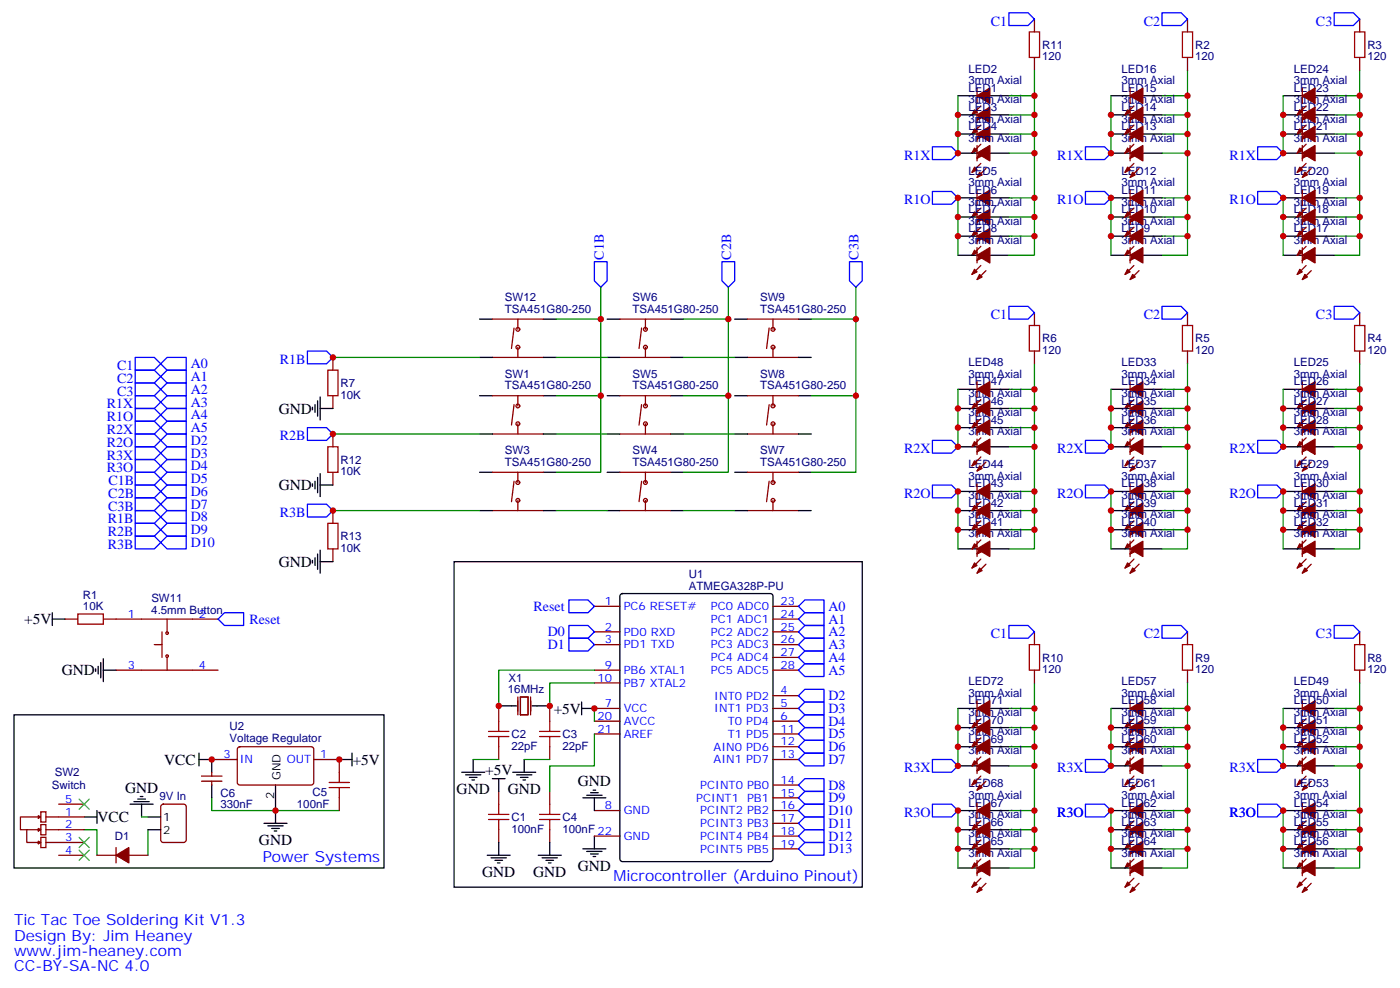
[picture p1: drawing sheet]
<svg xmlns="http://www.w3.org/2000/svg" width="387mm" height="273mm" viewBox="0 0 387 273" stroke-linecap="round" stroke-linejoin="round" font-family="sans-serif">
<defs><g id="words">
<g font-size="4.2">
<text x="77.1" y="114.3">GND</text>
<text x="77.1" y="135.5">GND</text>
<text x="77.1" y="156.7">GND</text>
<text x="6.7" y="172.5">+5V</text>
<text x="17.1" y="186.6">GND</text>
<text x="153.1" y="197.2">+5V</text>
<text x="45.4" y="211.3">VCC</text>
<text x="97.5" y="211.3">+5V</text>
<text x="134.2" y="214.1">+5V</text>
<text x="34.6" y="219">GND</text>
<text x="126.3" y="219.5">GND</text>
<text x="140.4" y="219.5">GND</text>
<text x="159.8" y="217.3">GND</text>
<text x="27" y="227.2">VCC</text>
<text x="71.6" y="233.5">GND</text>
<text x="133.3" y="242.5">GND</text>
<text x="147.5" y="242.4">GND</text>
<text x="159.8" y="240.7">GND</text>
</g>
<g font-size="4.2" fill="#00f">
<text x="72.7" y="238.1">Power Systems</text>
<text x="169.7" y="243.4">Microcontroller (Arduino Pinout)</text>
<text x="3.9" y="255.8">Tic Tac Toe Soldering Kit V1.3</text>
<text x="3.9" y="260">Design By: Jim Heaney</text>
<text x="3.9" y="264.2">www.jim-heaney.com</text>
<text x="3.9" y="268.5">CC-BY-SA-NC 4.0</text>
</g>
<g font-size="3.9" fill="#00f">
<text x="274" y="7.1">C1</text>
<text x="316.3" y="7.1">C2</text>
<text x="364" y="7.1">C3</text>
<text x="250.1" y="44.1">R1X</text>
<text x="292.4" y="44.1">R1X</text>
<text x="340" y="44.1">R1X</text>
<text x="250.1" y="56.4">R1O</text>
<text x="292.4" y="56.4">R1O</text>
<text x="340" y="56.4">R1O</text>
<text x="167" y="71.8" transform="rotate(-90 167 71.8)">C1B</text>
<text x="202.2" y="71.8" transform="rotate(-90 202.2 71.8)">C2B</text>
<text x="237.5" y="71.8" transform="rotate(-90 237.5 71.8)">C3B</text>
<text x="274" y="88.2">C1</text>
<text x="316.3" y="88.2">C2</text>
<text x="364" y="88.2">C3</text>
<text x="52.7" y="101.8">A0</text>
<text x="77.4" y="100.5">R1B</text>
<text x="32.4" y="102.3">C1</text>
<text x="32.4" y="105.8">C2</text>
<text x="52.7" y="105.3">A1</text>
<text x="29.6" y="112.9">R1X</text>
<text x="32.4" y="109.4">C3</text>
<text x="52.7" y="108.8">A2</text>
<text x="52.7" y="112.4">A3</text>
<text x="29.6" y="116.4">R1O</text>
<text x="29.6" y="119.9">R2X</text>
<text x="52.7" y="115.9">A4</text>
<text x="52.7" y="119.4">A5</text>
<text x="29.6" y="123.5">R2O</text>
<text x="52.7" y="123">D2</text>
<text x="77.4" y="121.7">R2B</text>
<text x="250.1" y="125.2">R2X</text>
<text x="292.4" y="125.2">R2X</text>
<text x="340" y="125.2">R2X</text>
<text x="29.6" y="127">R3X</text>
<text x="29.6" y="130.5">R3O</text>
<text x="52.7" y="126.5">D3</text>
<text x="52.7" y="130">D4</text>
<text x="30" y="137.5">C2B</text>
<text x="30" y="133.9">C1B</text>
<text x="52.7" y="133.5">D5</text>
<text x="52.7" y="137.1">D6</text>
<text x="250.1" y="137.6">R2O</text>
<text x="292.4" y="137.6">R2O</text>
<text x="340" y="137.6">R2O</text>
<text x="30" y="141.1">C3B</text>
<text x="52.7" y="140.6">D7</text>
<text x="77.4" y="142.9">R3B</text>
<text x="29.8" y="144.6">R1B</text>
<text x="29.8" y="148.2">R2B</text>
<text x="52.7" y="144.1">D8</text>
<text x="52.7" y="147.6">D9</text>
<text x="29.8" y="151.7">R3B</text>
<text x="52.7" y="151.2">D10</text>
<text x="69" y="172.3">Reset</text>
<text x="147.6" y="168.8">Reset</text>
<text x="229.1" y="168.8">A0</text>
<text x="229.1" y="172.3">A1</text>
<text x="151.5" y="175.9">D0</text>
<text x="151.5" y="179.4">D1</text>
<text x="229.1" y="175.9">A2</text>
<text x="229.1" y="179.4">A3</text>
<text x="274" y="176.4">C1</text>
<text x="316.3" y="176.4">C2</text>
<text x="364" y="176.4">C3</text>
<text x="229.1" y="182.9">A4</text>
<text x="229.1" y="186.5">A5</text>
<text x="229.1" y="193.5">D2</text>
<text x="229.1" y="197">D3</text>
<text x="229.1" y="200.6">D4</text>
<text x="229.1" y="204.1">D5</text>
<text x="229.1" y="207.6">D6</text>
<text x="229.1" y="211.1">D7</text>
<text x="250.1" y="213.4">R3X</text>
<text x="292.4" y="213.4">R3X</text>
<text x="340" y="213.4">R3X</text>
<text x="229.1" y="218.2">D8</text>
<text x="229.1" y="221.7">D9</text>
<text x="229.1" y="225.3">D10</text>
<text x="250.1" y="225.8">R3O</text>
<text x="292.4" y="225.8">R3O</text>
<text x="340" y="225.8">R3O</text>
<text x="229.1" y="228.8">D11</text>
<text x="229.1" y="232.3">D12</text>
<text x="229.1" y="235.8">D13</text>
</g>
<g font-size="3.2" fill="#000080">
<text x="288.2" y="16.7">120</text>
<text x="288.2" y="13.5">R11</text>
<text x="330.6" y="16.7">120</text>
<text x="330.6" y="13.5">R2</text>
<text x="378.2" y="16.7">120</text>
<text x="378.2" y="13.5">R3</text>
<text x="267.9" y="23.3">3mm Axial</text>
<text x="267.9" y="20.1">LED2</text>
<text x="310.2" y="23.3">3mm Axial</text>
<text x="310.2" y="20.1">LED16</text>
<text x="357.8" y="23.3">3mm Axial</text>
<text x="357.8" y="20.1">LED24</text>
<text x="267.9" y="28.6">3mm Axial</text>
<text x="267.9" y="25.4">LED1</text>
<text x="310.2" y="28.6">3mm Axial</text>
<text x="310.2" y="25.4">LED15</text>
<text x="357.8" y="28.6">3mm Axial</text>
<text x="357.8" y="25.4">LED23</text>
<text x="267.9" y="33.9">3mm Axial</text>
<text x="267.9" y="30.7">LED3</text>
<text x="267.9" y="35.9">LED4</text>
<text x="310.2" y="35.9">LED13</text>
<text x="310.2" y="33.9">3mm Axial</text>
<text x="310.2" y="30.7">LED14</text>
<text x="357.8" y="35.9">LED21</text>
<text x="357.8" y="33.9">3mm Axial</text>
<text x="357.8" y="30.7">LED22</text>
<text x="267.9" y="39.2">3mm Axial</text>
<text x="310.2" y="39.2">3mm Axial</text>
<text x="357.8" y="39.2">3mm Axial</text>
<text x="267.9" y="51.5">3mm Axial</text>
<text x="267.9" y="48.3">LED5</text>
<text x="267.9" y="53.6">LED6</text>
<text x="310.2" y="53.6">LED11</text>
<text x="310.2" y="51.5">3mm Axial</text>
<text x="310.2" y="48.3">LED12</text>
<text x="357.8" y="53.6">LED19</text>
<text x="357.8" y="51.5">3mm Axial</text>
<text x="357.8" y="48.3">LED20</text>
<text x="267.9" y="56.8">3mm Axial</text>
<text x="267.9" y="58.9">LED7</text>
<text x="310.2" y="58.9">LED10</text>
<text x="310.2" y="56.8">3mm Axial</text>
<text x="357.8" y="58.9">LED18</text>
<text x="357.8" y="56.8">3mm Axial</text>
<text x="267.9" y="62.1">3mm Axial</text>
<text x="267.9" y="64.2">LED8</text>
<text x="310.2" y="64.2">LED9</text>
<text x="310.2" y="62.1">3mm Axial</text>
<text x="357.8" y="64.2">LED17</text>
<text x="357.8" y="62.1">3mm Axial</text>
<text x="267.9" y="67.4">3mm Axial</text>
<text x="310.2" y="67.4">3mm Axial</text>
<text x="357.8" y="67.4">3mm Axial</text>
<text x="139.7" y="83.3">SW12</text>
<text x="174.9" y="83.3">SW6</text>
<text x="210.2" y="83.3">SW9</text>
<text x="139.7" y="86.4">TSA451G80-250</text>
<text x="174.9" y="86.4">TSA451G80-250</text>
<text x="210.2" y="86.4">TSA451G80-250</text>
<text x="288.2" y="94.6">R6</text>
<text x="330.6" y="94.6">R5</text>
<text x="378.2" y="94.6">R4</text>
<text x="267.9" y="101.2">LED48</text>
<text x="288.2" y="97.8">120</text>
<text x="310.2" y="101.2">LED33</text>
<text x="330.6" y="97.8">120</text>
<text x="357.8" y="101.2">LED25</text>
<text x="378.2" y="97.8">120</text>
<text x="94.2" y="107">R7</text>
<text x="139.7" y="107.6">TSA451G80-250</text>
<text x="139.7" y="104.4">SW1</text>
<text x="174.9" y="107.6">TSA451G80-250</text>
<text x="174.9" y="104.4">SW5</text>
<text x="210.2" y="107.6">TSA451G80-250</text>
<text x="210.2" y="104.4">SW8</text>
<text x="267.9" y="106.5">LED47</text>
<text x="267.9" y="104.4">3mm Axial</text>
<text x="310.2" y="104.4">3mm Axial</text>
<text x="310.2" y="106.5">LED34</text>
<text x="357.8" y="104.4">3mm Axial</text>
<text x="357.8" y="106.5">LED26</text>
<text x="94.2" y="110.2">10K</text>
<text x="267.9" y="111.8">LED46</text>
<text x="267.9" y="109.7">3mm Axial</text>
<text x="310.2" y="109.7">3mm Axial</text>
<text x="310.2" y="111.8">LED35</text>
<text x="357.8" y="109.7">3mm Axial</text>
<text x="357.8" y="111.8">LED27</text>
<text x="267.9" y="117.1">LED45</text>
<text x="267.9" y="115">3mm Axial</text>
<text x="310.2" y="115">3mm Axial</text>
<text x="310.2" y="117.1">LED36</text>
<text x="357.8" y="115">3mm Axial</text>
<text x="357.8" y="117.1">LED28</text>
<text x="139.7" y="125.6">SW3</text>
<text x="174.9" y="125.6">SW4</text>
<text x="210.2" y="125.6">SW7</text>
<text x="267.9" y="120.3">3mm Axial</text>
<text x="310.2" y="120.3">3mm Axial</text>
<text x="357.8" y="120.3">3mm Axial</text>
<text x="94.2" y="131.3">10K</text>
<text x="94.2" y="128.1">R12</text>
<text x="139.7" y="128.8">TSA451G80-250</text>
<text x="174.9" y="128.8">TSA451G80-250</text>
<text x="210.2" y="128.8">TSA451G80-250</text>
<text x="267.9" y="129.4">LED44</text>
<text x="310.2" y="129.4">LED37</text>
<text x="357.8" y="129.4">LED29</text>
<text x="267.9" y="137.9">3mm Axial</text>
<text x="267.9" y="134.7">LED43</text>
<text x="267.9" y="132.6">3mm Axial</text>
<text x="310.2" y="132.6">3mm Axial</text>
<text x="310.2" y="137.9">3mm Axial</text>
<text x="310.2" y="134.7">LED38</text>
<text x="357.8" y="132.6">3mm Axial</text>
<text x="357.8" y="137.9">3mm Axial</text>
<text x="357.8" y="134.7">LED30</text>
<text x="267.9" y="143.2">3mm Axial</text>
<text x="267.9" y="140">LED42</text>
<text x="310.2" y="143.2">3mm Axial</text>
<text x="310.2" y="140">LED39</text>
<text x="357.8" y="143.2">3mm Axial</text>
<text x="357.8" y="140">LED31</text>
<text x="94.2" y="149.3">R13</text>
<text x="267.9" y="148.5">3mm Axial</text>
<text x="267.9" y="145.3">LED41</text>
<text x="310.2" y="148.5">3mm Axial</text>
<text x="310.2" y="145.3">LED40</text>
<text x="357.8" y="148.5">3mm Axial</text>
<text x="357.8" y="145.3">LED32</text>
<text x="94.2" y="152.5">10K</text>
<text x="190.5" y="159.8">U1</text>
<text x="22.9" y="165.4">R1</text>
<text x="41.9" y="166.5">SW11</text>
<text x="190.5" y="163">ATMEGA328P-PU</text>
<text x="22.9" y="168.6">10K</text>
<text x="41.9" y="169.7">4.5mm Button</text>
<text x="288.2" y="182.8">R10</text>
<text x="330.6" y="182.8">R9</text>
<text x="378.2" y="182.8">R8</text>
<text x="140.5" y="191.6">16MHz</text>
<text x="140.7" y="188.5">X1</text>
<text x="267.9" y="189.4">LED72</text>
<text x="288.2" y="186">120</text>
<text x="310.2" y="189.4">LED57</text>
<text x="330.6" y="186">120</text>
<text x="357.8" y="189.4">LED49</text>
<text x="378.2" y="186">120</text>
<text x="267.9" y="197.9">3mm Axial</text>
<text x="267.9" y="194.7">LED71</text>
<text x="267.9" y="192.6">3mm Axial</text>
<text x="310.2" y="192.6">3mm Axial</text>
<text x="310.2" y="197.9">3mm Axial</text>
<text x="310.2" y="194.7">LED58</text>
<text x="357.8" y="192.6">3mm Axial</text>
<text x="357.8" y="197.9">3mm Axial</text>
<text x="357.8" y="194.7">LED50</text>
<text x="63.5" y="201.9">U2</text>
<text x="267.9" y="203.2">3mm Axial</text>
<text x="267.9" y="200">LED70</text>
<text x="310.2" y="203.2">3mm Axial</text>
<text x="310.2" y="200">LED59</text>
<text x="357.8" y="203.2">3mm Axial</text>
<text x="357.8" y="200">LED51</text>
<text x="63.5" y="205">Voltage Regulator</text>
<text x="141.5" y="207.1">22pF</text>
<text x="141.5" y="204">C2</text>
<text x="155.6" y="207.1">22pF</text>
<text x="155.6" y="204">C3</text>
<text x="267.9" y="208.5">3mm Axial</text>
<text x="267.9" y="205.3">LED69</text>
<text x="310.2" y="208.5">3mm Axial</text>
<text x="310.2" y="205.3">LED60</text>
<text x="357.8" y="208.5">3mm Axial</text>
<text x="357.8" y="205.3">LED52</text>
<text x="15.1" y="214.5">SW2</text>
<text x="14.4" y="218.1">Switch</text>
<text x="44.1" y="221.2">9V In</text>
<text x="61" y="220.2">C6</text>
<text x="86.4" y="219.9">C5</text>
<text x="267.9" y="220.8">3mm Axial</text>
<text x="267.9" y="217.6">LED68</text>
<text x="310.2" y="220.8">3mm Axial</text>
<text x="310.2" y="217.6">LED61</text>
<text x="357.8" y="220.8">3mm Axial</text>
<text x="357.8" y="217.6">LED53</text>
<text x="60.9" y="223.4">330nF</text>
<text x="82.1" y="223.4">100nF</text>
<text x="141.5" y="227">C1</text>
<text x="155.6" y="227">C4</text>
<text x="267.9" y="226.1">3mm Axial</text>
<text x="267.9" y="222.9">LED67</text>
<text x="310.2" y="226.1">3mm Axial</text>
<text x="310.2" y="222.9">LED62</text>
<text x="357.8" y="226.1">3mm Axial</text>
<text x="357.8" y="222.9">LED54</text>
<text x="31.8" y="232.2">D1</text>
<text x="141.5" y="230.1">100nF</text>
<text x="155.6" y="230.1">100nF 22</text>
<text x="267.9" y="233.5">LED65</text>
<text x="267.9" y="231.4">3mm Axial</text>
<text x="267.9" y="228.2">LED66</text>
<text x="310.2" y="231.4">3mm Axial</text>
<text x="310.2" y="228.2">LED63</text>
<text x="310.2" y="233.5">LED64</text>
<text x="357.8" y="231.4">3mm Axial</text>
<text x="357.8" y="228.2">LED55</text>
<text x="357.8" y="233.5">LED56</text>
<text x="267.9" y="236.7">3mm Axial</text>
<text x="310.2" y="236.7">3mm Axial</text>
<text x="357.8" y="236.7">3mm Axial</text>
</g>
<g font-size="3.2" fill="#00f">
<text x="167.3" y="167.2">1</text>
<text x="215.9" y="167.2">23</text>
<text x="35.4" y="170.7">1</text>
<text x="55" y="170.7">2</text>
<text x="172.5" y="168.6">PC6 RESET#</text>
<text x="196.6" y="168.6">PC0 ADC0</text>
<text x="196.6" y="172.2">PC1 ADC1</text>
<text x="215.9" y="170.7">24</text>
<text x="167.3" y="174.3">2</text>
<text x="167.3" y="177.8">3</text>
<text x="172.5" y="175.7">PD0 RXD</text>
<text x="172.5" y="179.2">PD1 TXD</text>
<text x="196.6" y="175.7">PC2 ADC2</text>
<text x="196.6" y="179.2">PC3 ADC3</text>
<text x="215.9" y="174.3">25</text>
<text x="215.9" y="177.8">26</text>
<text x="35.4" y="184.9">3</text>
<text x="55" y="184.9">4</text>
<text x="167.3" y="184.9">9</text>
<text x="196.6" y="182.7">PC4 ADC4</text>
<text x="215.9" y="181.3">27</text>
<text x="215.9" y="184.9">28</text>
<text x="165.3" y="188.4">10</text>
<text x="172.5" y="186.3">PB6 XTAL1</text>
<text x="172.5" y="189.8">PB7 XTAL2</text>
<text x="196.6" y="186.3">PC5 ADC5</text>
<text x="215.9" y="191.9">4</text>
<text x="167.3" y="195.4">7</text>
<text x="172.5" y="196.8">VCC</text>
<text x="197.6" y="193.3">INT0 PD2</text>
<text x="197.6" y="196.8">INT1 PD3</text>
<text x="215.9" y="195.4">5</text>
<text x="165.3" y="199">20</text>
<text x="165.3" y="202.5">21</text>
<text x="172.5" y="200.4">AVCC</text>
<text x="172.5" y="203.9">AREF</text>
<text x="201.3" y="200.4">T0 PD4</text>
<text x="201.3" y="203.9">T1 PD5</text>
<text x="215.9" y="199">6</text>
<text x="215.9" y="202.5">11</text>
<text x="61.8" y="209.5">3</text>
<text x="88.5" y="209.5">1</text>
<text x="197.3" y="207.4">AIN0 PD6</text>
<text x="215.9" y="206">12</text>
<text x="215.9" y="209.5">13</text>
<text x="66.3" y="211">IN</text>
<text x="79.3" y="211">OUT</text>
<text x="197.3" y="211">AIN1 PD7</text>
<text x="18" y="221.9">5</text>
<text x="192.6" y="221.5">PCINT1</text>
<text x="193.7" y="218">PCINT0 PB0</text>
<text x="206.6" y="221.5">PB1</text>
<text x="215.9" y="216.6">14</text>
<text x="215.9" y="220.1">15</text>
<text x="18" y="225.4">1</text>
<text x="167.3" y="223.7">8</text>
<text x="172.5" y="225.1">GND</text>
<text x="193.7" y="225.1">PCINT2 PB2</text>
<text x="215.9" y="223.7">16</text>
<text x="215.9" y="227.2">17</text>
<text x="18" y="232.5">3</text>
<text x="18" y="229">2</text>
<text x="172.5" y="232.1">GND</text>
<text x="193.7" y="228.6">PCINT3 PB3</text>
<text x="193.7" y="232.1">PCINT4 PB4</text>
<text x="215.9" y="230.7">18</text>
<text x="18" y="236">4</text>
<text x="193.7" y="235.7">PCINT5 PB5</text>
<text x="215.9" y="234.2">19</text>
</g>
<g font-size="3.2">
<text x="77.6" y="215.7" transform="rotate(-90 77.6 215.7)">GND</text>
<text x="75.8" y="220.9" transform="rotate(-90 75.8 220.9)">2</text>
<text x="45.2" y="226.8">1</text>
<text x="45.2" y="230.4">2</text>
</g>
</g></defs>
<g fill="none" stroke="#a10000" stroke-width=".35">
<path d="M284.7 8.8h2.8v7.1h-2.8zM327 8.8h2.8v7.1h-2.8zM374.6 8.8h2.9v7.1h-2.9zM284.7 90h2.8v7h-2.8zM327 90h2.8v7h-2.8zM374.6 90h2.9v7h-2.9zM90.7 102.3h2.8v7.1h-2.8zM90.7 123.5h2.8v7h-2.8zM90.7 144.6h2.8v7.1h-2.8zM21.5 169.7h7.1v2.8h-7.1zM284.7 178.2h2.8v7h-2.8zM327 178.2h2.8v7h-2.8z"/>
<path d="M374.6 178.2h2.9v7h-2.9zM137.9 199.3v2.8M152 199.3v2.8M91 217.7h5.7M91 216.3h5.7M93.8 213.4v2.9M93.8 217.7v2.8M135.1 203.6h5.7M135.1 202.1h5.7M137.9 203.6v2.8M149.2 203.6h5.7M149.2 202.1h5.7"/>
<path d="M152 203.6v2.8M135.1 225.1h5.7M135.1 226.5h5.7M137.9 222.2v2.9M137.9 226.5v2.8M149.2 225.1h5.7M149.2 226.5h5.7M152 222.2v2.9M152 226.5v2.8"/>
</g>
<g fill="none" stroke="#870000" stroke-width=".35">
<path d="M286.1 5.3v3.5M286.1 15.9v3.5M328.4 5.3v3.5M328.4 15.9v3.5M376.1 5.3v3.5M376.1 15.9v3.5M270.2 24.3v4.3M270.2 29.6v4.3M270.2 34.9v4.3M271.3 29.3l-2.5 2.4M271.3 34.6l-2.5 2.4M271.3 39.9l-2.5 2.4"/>
<path d="M272.7 30.7l-2.5 2.5M272.7 36l-2.5 2.5M312.6 24.3v4.3M312.6 29.6v4.3M312.6 34.9v4.3M313.6 39.9l-2.5 2.4M313.6 34.6l-2.5 2.4M313.6 29.3l-2.5 2.4M315 36l-2.4 2.5M315 30.7l-2.4 2.5M360.2 24.3v4.3M360.2 29.6v4.3"/>
<path d="M360.2 34.9v4.3M361.2 39.9l-2.4 2.4M361.2 34.6l-2.4 2.4M361.2 29.3l-2.4 2.4M362.7 36l-2.5 2.5M362.7 30.7l-2.5 2.5M270.2 40.2v4.2M270.2 52.6v4.2M270.2 57.9v4.2M271.3 45.2l-2.5 2.4M271.3 57.5l-2.5 2.5M272.7 41.3l-2.5 2.4"/>
<path d="M272.7 46.6l-2.5 2.4M272.7 58.9l-2.5 2.5M312.6 40.2v4.2M312.6 52.6v4.2M312.6 57.9v4.2M313.6 57.5l-2.5 2.5M313.6 45.2l-2.5 2.4M315 58.9l-2.4 2.5M315 46.6l-2.4 2.4M315 41.3l-2.4 2.4M360.2 40.2v4.2M360.2 52.6v4.2"/>
<path d="M360.2 57.9v4.2M361.2 57.5l-2.4 2.5M361.2 45.2l-2.4 2.4M362.7 58.9l-2.5 2.5M362.7 46.6l-2.5 2.4M362.7 41.3l-2.5 2.4M270.2 63.1v4.3M270.2 68.4v4.3M271.3 62.8l-2.5 2.5M271.3 68.1l-2.5 2.5M271.3 73.4l-2.5 2.4M272.7 64.2l-2.5 2.5"/>
<path d="M272.7 69.5l-2.5 2.5M272.7 74.8l-2.5 2.5M312.6 63.1v4.3M312.6 68.4v4.3M313.6 73.4l-2.5 2.4M313.6 68.1l-2.5 2.5M313.6 62.8l-2.5 2.5M315 74.8l-2.4 2.5M315 69.5l-2.4 2.5M315 64.2l-2.4 2.5M360.2 63.1v4.3M360.2 68.4v4.3"/>
<path d="M361.2 73.4l-2.4 2.4M361.2 68.1l-2.4 2.5M361.2 62.8l-2.4 2.5M362.7 74.8l-2.5 2.5M362.7 69.5l-2.5 2.5M362.7 64.2l-2.5 2.5M92.1 98.8v3.5M136.2 88.2h14.1M136.2 98.8h14.1M142.2 90.7l-.7 5.6M143.2 88.2v2.8M143.2 96v2.8"/>
<path d="M171.4 88.2h14.2M171.4 98.8h14.2M177.4 90.7l-.7 5.6M178.5 88.2v2.8M178.5 96v2.8M206.7 88.2h14.1M206.7 98.8h14.1M212.7 90.7l-.7 5.6M213.8 88.2v2.8M213.8 96v2.8M286.1 86.4v3.6M286.1 97v3.5"/>
<path d="M328.4 86.4v3.6M328.4 97v3.5M376.1 86.4v3.6M376.1 97v3.5M92.1 109.4v3.5M92.1 119.9v3.6M136.2 109.4h14.1M136.2 119.9h14.1M142.2 111.8l-.7 5.7M143.2 109.4v2.8M143.2 117.1v2.8M171.4 109.4h14.2"/>
<path d="M171.4 119.9h14.2M177.4 111.8l-.7 5.7M178.5 109.4v2.8M178.5 117.1v2.8M206.7 109.4h14.1M206.7 119.9h14.1M212.7 111.8l-.7 5.7M213.8 109.4v2.8M213.8 117.1v2.8M270.2 105.5v4.2M270.2 110.8v4.2M270.2 116.1v4.2"/>
<path d="M271.3 115.7l-2.5 2.5M271.3 110.4l-2.5 2.5M272.7 117.1l-2.5 2.5M272.7 111.8l-2.5 2.5M312.6 105.5v4.2M312.6 110.8v4.2M312.6 116.1v4.2M313.6 115.7l-2.5 2.5M313.6 110.4l-2.5 2.5M315 117.1l-2.4 2.5M315 111.8l-2.4 2.5M360.2 105.5v4.2"/>
<path d="M360.2 110.8v4.2M360.2 116.1v4.2M361.2 110.4l-2.4 2.5M361.2 115.7l-2.4 2.5M362.7 111.8l-2.5 2.5M362.7 117.1l-2.5 2.5M92.1 130.5v3.6M136.2 130.5h14.1M142.2 133l-.7 5.6M143.2 130.5v2.8M143.2 138.3v2.8M171.4 130.5h14.2"/>
<path d="M177.4 133l-.7 5.6M178.5 130.5v2.8M178.5 138.3v2.8M206.7 130.5h14.1M212.7 133l-.7 5.6M213.8 130.5v2.8M213.8 138.3v2.8M270.2 121.4v4.2M270.2 133.7v4.2M270.2 139v4.2M271.3 138.6l-2.5 2.5M271.3 126.3l-2.5 2.5"/>
<path d="M271.3 121l-2.5 2.5M272.7 127.7l-2.5 2.5M272.7 122.4l-2.5 2.5M312.6 121.4v4.2M312.6 133.7v4.2M312.6 139v4.2M313.6 121l-2.5 2.5M313.6 126.3l-2.5 2.5M313.6 138.6l-2.5 2.5M315 122.4l-2.4 2.5M315 127.7l-2.4 2.5M360.2 121.4v4.2"/>
<path d="M360.2 133.7v4.2M360.2 139v4.2M361.2 121l-2.4 2.5M361.2 126.3l-2.4 2.5M361.2 138.6l-2.4 2.5M362.7 122.4l-2.5 2.5M362.7 127.7l-2.5 2.5M92.1 141.1v3.5M92.1 151.7v3.5M136.2 141.1h14.1M171.4 141.1h14.2M206.7 141.1h14.1"/>
<path d="M270.2 144.3v4.2M270.2 149.6v4.2M271.3 154.5l-2.5 2.5M271.3 149.2l-2.5 2.5M271.3 143.9l-2.5 2.5M272.7 155.9l-2.5 2.5M272.7 150.6l-2.5 2.5M272.7 145.3l-2.5 2.5M272.7 140.1l-2.5 2.4M312.6 144.3v4.2M312.6 149.6v4.2M313.6 143.9l-2.5 2.5"/>
<path d="M313.6 149.2l-2.5 2.5M313.6 154.5l-2.5 2.5M315 140.1l-2.4 2.4M315 145.3l-2.4 2.5M315 150.6l-2.4 2.5M315 155.9l-2.4 2.5M360.2 144.3v4.2M360.2 149.6v4.2M361.2 143.9l-2.4 2.5M361.2 149.2l-2.4 2.5M361.2 154.5l-2.4 2.5M362.7 140.1l-2.5 2.4"/>
<path d="M362.7 145.3l-2.5 2.5M362.7 150.6l-2.5 2.5M362.7 155.9l-2.5 2.5M18 171.1h3.5M28.6 171.1h31.7M42.7 178.2h2.1M44.8 174.6v7.1M46.2 171.1v3.5M164.4 167.6h7M164.4 174.6h7M164.4 178.2h7M213.8 171.1h7"/>
<path d="M213.8 167.6h7M213.8 174.6h7M213.8 178.2h7M286.1 174.6v3.6M328.4 174.6v3.6M376.1 174.6v3.6M32.1 185.2h28.2M46.2 181.7v3.5M137.9 195.8v3.5M143.2 192.6v5M143.9 192.6h2.1v5h-2.1zM146.8 192.6v5"/>
<path d="M152 195.8v3.5M164.4 195.8h7M164.4 199.3h7M164.4 185.2h7M164.4 188.7h7M213.8 192.3h7M213.8 195.8h7M213.8 199.3h7M213.8 185.2h7M213.8 181.7h7M270.2 193.7v4.2M270.2 199v4.2"/>
<path d="M271.3 198.6l-2.5 2.5M286.1 185.2v3.5M312.6 193.7v4.2M312.6 199v4.2M313.6 198.6l-2.5 2.5M328.4 185.2v3.5M360.2 193.7v4.2M360.2 199v4.2M361.2 198.6l-2.4 2.5M376.1 185.2v3.5M55.7 215.9h5.7M55.7 214.5h5.7"/>
<path d="M58.6 209.9h7M58.6 213.4v1.1M58.6 215.9v1.1M65.9 206.6l.4-.2h20.1l.4 .7-.1 9.4-.6 .5-20.1-.1-.4-.6v-9.2zM86.8 209.9h7v3.5M137.9 206.4v3.5M137.9 218.7v3.5M152 206.4v3.5M152 218.7v3.5M164.4 202.8h7M213.8 202.8h7M213.8 206.4h7"/>
<path d="M213.8 209.9h7M213.8 217h7M270.2 204.3v4.2M270.2 209.5v4.3M271.3 214.5l-2.5 2.5M271.3 209.2l-2.5 2.5M271.3 203.9l-2.5 2.5M272.7 215.9l-2.5 2.5M272.7 210.6l-2.5 2.5M272.7 205.3l-2.5 2.5M272.7 200l-2.5 2.5M312.6 204.3v4.2"/>
<path d="M312.6 209.5v4.3M313.6 203.9l-2.5 2.5M313.6 209.2l-2.5 2.5M313.6 214.5l-2.5 2.5M315 200l-2.4 2.5M315 205.3l-2.4 2.5M315 210.6l-2.4 2.5M315 215.9l-2.4 2.5M360.2 204.3v4.2M360.2 209.5v4.3M361.2 203.9l-2.4 2.5M361.2 209.2l-2.4 2.5"/>
<path d="M361.2 214.5l-2.4 2.5M362.7 200l-2.5 2.5M362.7 205.3l-2.5 2.5M362.7 210.6l-2.5 2.5M362.7 215.9l-2.5 2.5M7.4 229.3v3.5h3.9M10.6 232.5l.7 .3-.7 .4zM10.6 229l.7 .3-.7 .4zM10.6 225.4l.7 .4-.7 .3zM10.9 225.8h-5.3v3.5h5.7M11.3 224.4h1.4v2.8h-1.4zM11.3 227.9h1.4v2.8h-1.4z"/>
<path d="M11.3 231.4h1.4v2.8h-1.4zM12.7 232.8h10.6M12.7 225.8h10.6M12.7 229.3h10.6M16.2 236.4h7.1M16.2 222.2h7.1M26.8 236.4h5.3M32.1 234.2v4.3M35.6 236.4h5.3M44.7 222.5l.5-.3h5.6l.7 .5v9.4l-.5 .7h-5.8l-.7-.4-.1-9.4zM93.8 220.5v3.5M137.9 229.3v3.5"/>
<path d="M152 229.3v3.5M164.4 224h7M164.4 231.1h7M213.8 224h7M213.8 220.5h7M213.8 227.5h7M213.8 231.1h7M213.8 234.6h7M270.2 221.9v4.2M270.2 227.2v4.2M270.2 232.5v4.2M270.2 237.8v4.2"/>
<path d="M271.3 237.4l-2.5 2.5M271.3 232.1l-2.5 2.5M271.3 226.8l-2.5 2.5M272.7 238.8l-2.5 2.5M272.7 233.5l-2.5 2.5M272.7 228.2l-2.5 2.5M312.6 221.9v4.2M312.6 227.2v4.2M312.6 232.5v4.2M312.6 237.8v4.2M313.6 226.8l-2.5 2.5M313.6 232.1l-2.5 2.5"/>
<path d="M313.6 237.4l-2.5 2.5M315 228.2l-2.4 2.5M315 233.5l-2.4 2.5M315 238.8l-2.4 2.5M360.2 221.9v4.2M360.2 227.2v4.2M360.2 232.5v4.2M360.2 237.8v4.2M361.2 226.8l-2.4 2.5M361.2 232.1l-2.4 2.5M361.2 237.4l-2.4 2.5M362.7 228.2l-2.5 2.5"/>
<path d="M362.7 233.5l-2.5 2.5M362.7 238.8l-2.5 2.5M271.3 242.7l-2.5 2.5M272.7 244.1l-2.5 2.5M313.6 242.7l-2.5 2.5M315 244.1l-2.4 2.5M361.2 242.7l-2.4 2.5M362.7 244.1l-2.5 2.5"/>
<circle cx="143.2" cy="91" r=".53"/>
<circle cx="143.2" cy="96" r=".53"/>
<circle cx="178.5" cy="91" r=".53"/>
<circle cx="178.5" cy="96" r=".53"/>
<circle cx="213.8" cy="91" r=".53"/>
<circle cx="213.8" cy="96" r=".53"/>
<circle cx="143.2" cy="112.2" r=".53"/>
<circle cx="143.2" cy="117.1" r=".53"/>
<circle cx="178.5" cy="117.1" r=".53"/>
<circle cx="178.5" cy="112.2" r=".53"/>
<circle cx="213.8" cy="117.1" r=".53"/>
<circle cx="213.8" cy="112.2" r=".53"/>
<circle cx="143.2" cy="138.3" r=".53"/>
<circle cx="143.2" cy="133.3" r=".53"/>
<circle cx="178.5" cy="138.3" r=".53"/>
<circle cx="178.5" cy="133.4" r=".53"/>
<circle cx="213.8" cy="133.3" r=".53"/>
<circle cx="213.8" cy="138.3" r=".53"/>
<circle cx="46.2" cy="175" r=".35"/>
<circle cx="46.2" cy="181.3" r=".35"/>
</g>
<g fill="none" stroke="#000" stroke-width=".35">
<path d="M264.9 26.5h5.3M264.9 31.7h5.3M264.9 37h5.3M273.8 26.5h5.2M273.8 31.7h5.2M273.8 37h5.2M307.3 26.5h5.3M307.3 31.7h5.3M307.3 37h5.3M316.1 26.5h5.3M316.1 31.7h5.3M316.1 37h5.3"/>
<path d="M354.9 26.5h5.3M354.9 31.7h5.3M354.9 37h5.3M363.7 26.5h5.3M363.7 31.7h5.3M363.7 37h5.3M264.9 42.3h5.3M264.9 54.7h5.3M264.9 60h5.3M273.8 42.3h5.2M273.8 54.7h5.2M273.8 60h5.2"/>
<path d="M307.3 42.3h5.3M307.3 54.7h5.3M307.3 60h5.3M316.1 42.3h5.3M316.1 54.7h5.3M316.1 60h5.3M354.9 42.3h5.3M354.9 54.7h5.3M354.9 60h5.3M363.7 42.3h5.3M363.7 54.7h5.3M363.7 60h5.3"/>
<path d="M264.9 65.3h5.3M264.9 70.6h5.3M273.8 65.3h5.2M273.8 70.6h5.2M307.3 65.3h5.3M307.3 70.6h5.3M316.1 65.3h5.3M316.1 70.6h5.3M354.9 65.3h5.3M354.9 70.6h5.3M363.7 65.3h5.3M363.7 70.6h5.3"/>
<path d="M132.6 88.2h3.6M132.6 98.8h3.6M150.3 88.2h3.5M150.3 98.8h3.5M167.9 88.2h3.5M167.9 98.8h3.5M185.6 88.2h3.5M185.6 98.8h3.5M203.2 88.2h3.5M203.2 98.8h3.5M220.8 88.2h3.6M220.8 98.8h3.6"/>
<path d="M86.4 112.5v.7M87.1 111.8v2.1M87.8 110.8v4.2M88.5 112.9h3.6M88.5 109.7v6.4M132.6 109.4h3.6M132.6 119.9h3.6M150.3 109.4h3.5M150.3 119.9h3.5M167.9 109.4h3.5M167.9 119.9h3.5M185.6 109.4h3.5"/>
<path d="M185.6 119.9h3.5M203.2 109.4h3.5M203.2 119.9h3.5M220.8 109.4h3.6M220.8 119.9h3.6M264.9 107.6h5.3M264.9 112.9h5.3M264.9 118.2h5.3M273.8 107.6h5.2M273.8 112.9h5.2M273.8 118.2h5.2M307.3 107.6h5.3"/>
<path d="M307.3 112.9h5.3M307.3 118.2h5.3M316.1 107.6h5.3M316.1 112.9h5.3M316.1 118.2h5.3M354.9 107.6h5.3M354.9 112.9h5.3M354.9 118.2h5.3M363.7 107.6h5.3M363.7 112.9h5.3M363.7 118.2h5.3M86.4 133.7v.7"/>
<path d="M87.1 133v2.1M87.8 131.9v4.3M88.5 130.9v6.3M88.5 134.1h3.6M132.6 130.5h3.6M150.3 130.5h3.5M167.9 130.5h3.5M185.6 130.5h3.5M203.2 130.5h3.5M220.8 130.5h3.6M264.9 123.5h5.3M264.9 135.8h5.3"/>
<path d="M273.8 123.5h5.2M273.8 135.8h5.2M307.3 123.5h5.3M307.3 135.8h5.3M316.1 123.5h5.3M316.1 135.8h5.3M354.9 123.5h5.3M354.9 135.8h5.3M363.7 123.5h5.3M363.7 135.8h5.3M86.4 154.9v.7M87.1 154.2v2.1"/>
<path d="M87.8 153.1v4.2M88.5 152v6.4M88.5 155.2h3.6M125.6 155.2h112.9v90h-112.9zM132.6 141.1h3.6M150.3 141.1h3.5M167.9 141.1h3.5M185.6 141.1h3.5M203.2 141.1h3.5M220.8 141.1h3.6M264.9 141.1h5.3M264.9 146.4h5.3"/>
<path d="M264.9 151.7h5.3M273.8 141.1h5.2M273.8 146.4h5.2M273.8 151.7h5.2M307.3 141.1h5.3M307.3 146.4h5.3M307.3 151.7h5.3M316.1 141.1h5.3M316.1 146.4h5.3M316.1 151.7h5.3M354.9 141.1h5.3M354.9 146.4h5.3"/>
<path d="M354.9 151.7h5.3M363.7 141.1h5.3M363.7 146.4h5.3M363.7 151.7h5.3M14.5 171.1h3.5M14.5 169.3v3.6M171.7 164.2l.5-.2h40.9l.6 .5 .1 72.9-.5 .7h-41.1l-.7-.4-.1-73zM3.9 197.6h102.3v42.3h-102.3zM26.5 184.9v.7M27.2 184.1v2.2M27.9 183.1v4.2M28.6 185.2h3.5"/>
<path d="M28.6 182v6.4M137.9 195.1h5M147.1 195.1h4.9M160.9 195.8h3.5M160.9 194v3.6M264.9 195.8h5.3M273.8 195.8h5.2M307.3 195.8h5.3M316.1 195.8h5.3M354.9 195.8h5.3M363.7 195.8h5.3M55 209.9h3.6v3.5"/>
<path d="M55 208.1v3.6M58.6 217v3.5M76.2 217v10.5M93.8 209.9h3.6M97.4 208.1v3.6M127.7 213.4h6.4M128.8 214.1h4.2M129.8 214.8h2.1M130.5 215.5h.7M130.9 209.9v3.5M136.2 215.2h3.5M137.9 215.2v3.5"/>
<path d="M141.8 213.4h6.4M142.9 214.1h4.2M143.9 214.8h2.1M144.6 215.5h.7M145 209.9v3.5M162.3 219.8h4.2M163.3 219.1h2.2M164 218.4h.7M264.9 201.1h5.3M264.9 206.4h5.3M264.9 211.7h5.3M273.8 201.1h5.2"/>
<path d="M273.8 206.4h5.2M273.8 211.7h5.2M307.3 201.1h5.3M307.3 206.4h5.3M307.3 211.7h5.3M316.1 201.1h5.3M316.1 206.4h5.3M316.1 211.7h5.3M354.9 201.1h5.3M354.9 206.4h5.3M354.9 211.7h5.3M363.7 201.1h5.3"/>
<path d="M363.7 206.4h5.3M363.7 211.7h5.3M23.3 225.8h3.5M26.8 224v3.5M36 222.2h6.3M37 221.5h4.3M38.1 220.8h2.1M38.8 220.1h.7M39.2 222.2v3.6M40.9 225.8h3.5M40.9 229.3h3.5M73 227.5h6.4"/>
<path d="M74.1 228.2h4.2M75.1 229h2.2M75.8 229.7h.8M134.8 236.4h6.3M135.8 237.1h4.3M136.9 237.8h2.1M137.6 238.5h.7M137.9 232.8v3.6M148.9 236.4h6.3M149.9 237.1h4.3M151 237.8h2.1M151.7 238.5h.7"/>
<path d="M152 232.8v3.6M161.2 234.6h6.4M161.2 220.5h6.4M162.3 235.3h4.2M163.3 236h2.2M164 236.7h.7M164.4 220.5v3.5M164.4 231.1v3.5M264.9 234.6h5.3M264.9 229.3h5.3M264.9 224h5.3M264.9 239.9h5.3"/>
<path d="M273.8 234.6h5.2M273.8 229.3h5.2M273.8 224h5.2M273.8 239.9h5.2M307.3 234.6h5.3M307.3 229.3h5.3M307.3 224h5.3M307.3 239.9h5.3M316.1 234.6h5.3M316.1 229.3h5.3M316.1 224h5.3M316.1 239.9h5.3"/>
<path d="M354.9 234.6h5.3M354.9 229.3h5.3M354.9 224h5.3M354.9 239.9h5.3M363.7 234.6h5.3M363.7 229.3h5.3M363.7 224h5.3M363.7 239.9h5.3"/>
</g>
<g fill="#870000" stroke="#870000" stroke-width=".35">
<path d="M270.2 26.5l3.6-2.2v4.3z"/>
<path d="M269.5 30.3l.7 .7-1.4 .7z"/>
<path d="M270.9 31.7l.7 .8-1.4 .7z"/>
<path d="M32.1 236.4l3.5-2.2v4.3z"/>
<path d="M270.2 31.7l3.6-2.1v4.3z"/>
<path d="M269.5 35.6l.7 .7-1.4 .7z"/>
<path d="M270.9 37l.7 .7-1.4 .8z"/>
<path d="M270.2 37l3.6-2.1v4.3z"/>
<path d="M269.5 40.9l.7 .7-1.4 .7z"/>
<path d="M270.9 42.3l.7 .7-1.4 .7z"/>
<path d="M270.2 42.3l3.6-2.1v4.2z"/>
<path d="M269.5 46.2l.7 .7-1.4 .7z"/>
<path d="M270.9 47.6l.7 .7-1.4 .7z"/>
<path d="M270.2 54.7l3.6-2.1v4.2z"/>
<path d="M269.5 58.6l.7 .7-1.4 .7z"/>
<path d="M270.9 60l.7 .7-1.4 .7z"/>
<path d="M270.2 60l3.6-2.1v4.2z"/>
<path d="M269.5 63.9l.7 .7-1.4 .7z"/>
<path d="M270.9 65.3l.7 .7-1.4 .7z"/>
<path d="M270.2 65.3l3.6-2.2v4.3z"/>
<path d="M269.5 69.1l.7 .7-1.4 .8z"/>
<path d="M270.9 70.6l.7 .7-1.4 .7z"/>
<path d="M270.2 70.6l3.6-2.2v4.3z"/>
<path d="M269.5 74.4l.7 .7-1.4 .7z"/>
<path d="M270.9 75.8l.7 .8-1.4 .7z"/>
<path d="M312.6 70.6l3.5-2.2v4.3z"/>
<path d="M311.9 74.4l.7 .7-1.5 .7z"/>
<path d="M313.3 75.8l.7 .8-1.4 .7z"/>
<path d="M312.6 65.3l3.5-2.2v4.3z"/>
<path d="M311.9 69.1l.7 .7-1.5 .8z"/>
<path d="M313.3 70.6l.7 .7-1.4 .7z"/>
<path d="M312.6 60l3.5-2.1v4.2z"/>
<path d="M311.9 63.9l.7 .7-1.5 .7z"/>
<path d="M313.3 65.3l.7 .7-1.4 .7z"/>
<path d="M312.6 54.7l3.5-2.1v4.2z"/>
<path d="M311.9 58.6l.7 .7-1.5 .7z"/>
<path d="M313.3 60l.7 .7-1.4 .7z"/>
<path d="M312.6 42.3l3.5-2.1v4.2z"/>
<path d="M311.9 46.2l.7 .7-1.5 .7z"/>
<path d="M313.3 47.6l.7 .7-1.4 .7z"/>
<path d="M312.6 37l3.5-2.1v4.3z"/>
<path d="M311.9 40.9l.7 .7-1.5 .7z"/>
<path d="M313.3 42.3l.7 .7-1.4 .7z"/>
<path d="M312.6 31.7l3.5-2.1v4.3z"/>
<path d="M311.9 35.6l.7 .7-1.5 .7z"/>
<path d="M313.3 37l.7 .7-1.4 .8z"/>
<path d="M312.6 26.5l3.5-2.2v4.3z"/>
<path d="M311.9 30.3l.7 .7-1.5 .7z"/>
<path d="M313.3 31.7l.7 .8-1.4 .7z"/>
<path d="M360.2 70.6l3.5-2.2v4.3z"/>
<path d="M359.5 74.4l.7 .7-1.4 .7z"/>
<path d="M360.9 75.8l.7 .8-1.4 .7z"/>
<path d="M360.2 65.3l3.5-2.2v4.3z"/>
<path d="M359.5 69.1l.7 .7-1.4 .8z"/>
<path d="M360.9 70.6l.7 .7-1.4 .7z"/>
<path d="M360.2 60l3.5-2.1v4.2z"/>
<path d="M359.5 63.9l.7 .7-1.4 .7z"/>
<path d="M360.9 65.3l.7 .7-1.4 .7z"/>
<path d="M360.2 54.7l3.5-2.1v4.2z"/>
<path d="M359.5 58.6l.7 .7-1.4 .7z"/>
<path d="M360.9 60l.7 .7-1.4 .7z"/>
<path d="M360.2 42.3l3.5-2.1v4.2z"/>
<path d="M359.5 46.2l.7 .7-1.4 .7z"/>
<path d="M360.9 47.6l.7 .7-1.4 .7z"/>
<path d="M360.2 37l3.5-2.1v4.3z"/>
<path d="M359.5 40.9l.7 .7-1.4 .7z"/>
<path d="M360.9 42.3l.7 .7-1.4 .7z"/>
<path d="M360.2 31.7l3.5-2.1v4.3z"/>
<path d="M359.5 35.6l.7 .7-1.4 .7z"/>
<path d="M360.9 37l.7 .7-1.4 .8z"/>
<path d="M360.2 26.5l3.5-2.2v4.3z"/>
<path d="M359.5 30.3l.7 .7-1.4 .7z"/>
<path d="M360.9 31.7l.7 .8-1.4 .7z"/>
<path d="M360.2 107.6l3.5-2.1v4.2z"/>
<path d="M359.5 111.5l.7 .7-1.4 .7z"/>
<path d="M360.9 112.9l.7 .7-1.4 .7z"/>
<path d="M360.2 112.9l3.5-2.1v4.2z"/>
<path d="M359.5 116.8l.7 .7-1.4 .7z"/>
<path d="M360.9 118.2l.7 .7-1.4 .7z"/>
<path d="M360.2 118.2l3.5-2.1v4.2z"/>
<path d="M359.5 122.1l.7 .7-1.4 .7z"/>
<path d="M360.9 123.5l.7 .7-1.4 .7z"/>
<path d="M360.2 123.5l3.5-2.1v4.2z"/>
<path d="M359.5 127.4l.7 .7-1.4 .7z"/>
<path d="M360.9 128.8l.7 .7-1.4 .7z"/>
<path d="M360.2 135.8l3.5-2.1v4.2z"/>
<path d="M359.5 139.7l.7 .7-1.4 .7z"/>
<path d="M360.9 141.1l.7 .7-1.4 .7z"/>
<path d="M360.2 141.1l3.5-2.1v4.2z"/>
<path d="M359.5 145l.7 .7-1.4 .7z"/>
<path d="M360.9 146.4l.7 .7-1.4 .7z"/>
<path d="M360.2 146.4l3.5-2.1v4.2z"/>
<path d="M359.5 150.3l.7 .7-1.4 .7z"/>
<path d="M360.9 151.7l.7 .7-1.4 .7z"/>
<path d="M360.2 151.7l3.5-2.1v4.2z"/>
<path d="M359.5 155.6l.7 .7-1.4 .7z"/>
<path d="M360.9 157l.7 .7-1.4 .7z"/>
<path d="M312.6 107.6l3.5-2.1v4.2z"/>
<path d="M311.9 111.5l.7 .7-1.5 .7z"/>
<path d="M313.3 112.9l.7 .7-1.4 .7z"/>
<path d="M312.6 112.9l3.5-2.1v4.2z"/>
<path d="M311.9 116.8l.7 .7-1.5 .7z"/>
<path d="M313.3 118.2l.7 .7-1.4 .7z"/>
<path d="M312.6 118.2l3.5-2.1v4.2z"/>
<path d="M311.9 122.1l.7 .7-1.5 .7z"/>
<path d="M313.3 123.5l.7 .7-1.4 .7z"/>
<path d="M312.6 123.5l3.5-2.1v4.2z"/>
<path d="M311.9 127.4l.7 .7-1.5 .7z"/>
<path d="M313.3 128.8l.7 .7-1.4 .7z"/>
<path d="M312.6 135.8l3.5-2.1v4.2z"/>
<path d="M311.9 139.7l.7 .7-1.5 .7z"/>
<path d="M313.3 141.1l.7 .7-1.4 .7z"/>
<path d="M312.6 141.1l3.5-2.1v4.2z"/>
<path d="M311.9 145l.7 .7-1.5 .7z"/>
<path d="M313.3 146.4l.7 .7-1.4 .7z"/>
<path d="M312.6 146.4l3.5-2.1v4.2z"/>
<path d="M311.9 150.3l.7 .7-1.5 .7z"/>
<path d="M313.3 151.7l.7 .7-1.4 .7z"/>
<path d="M312.6 151.7l3.5-2.1v4.2z"/>
<path d="M311.9 155.6l.7 .7-1.5 .7z"/>
<path d="M313.3 157l.7 .7-1.4 .7z"/>
<path d="M270.2 151.7l3.6-2.1v4.2z"/>
<path d="M269.5 155.6l.7 .7-1.4 .7z"/>
<path d="M270.9 157l.7 .7-1.4 .7z"/>
<path d="M270.2 146.4l3.6-2.1v4.2z"/>
<path d="M269.5 150.3l.7 .7-1.4 .7z"/>
<path d="M270.9 151.7l.7 .7-1.4 .7z"/>
<path d="M270.2 141.1l3.6-2.1v4.2z"/>
<path d="M269.5 145l.7 .7-1.4 .7z"/>
<path d="M270.9 146.4l.7 .7-1.4 .7z"/>
<path d="M270.2 135.8l3.6-2.1v4.2z"/>
<path d="M269.5 139.7l.7 .7-1.4 .7z"/>
<path d="M270.9 141.1l.7 .7-1.4 .7z"/>
<path d="M270.2 123.5l3.6-2.1v4.2z"/>
<path d="M269.5 127.4l.7 .7-1.4 .7z"/>
<path d="M270.9 128.8l.7 .7-1.4 .7z"/>
<path d="M270.2 118.2l3.6-2.1v4.2z"/>
<path d="M269.5 122.1l.7 .7-1.4 .7z"/>
<path d="M270.9 123.5l.7 .7-1.4 .7z"/>
<path d="M270.2 112.9l3.6-2.1v4.2z"/>
<path d="M269.5 116.8l.7 .7-1.4 .7z"/>
<path d="M270.9 118.2l.7 .7-1.4 .7z"/>
<path d="M270.2 107.6l3.6-2.1v4.2z"/>
<path d="M269.5 111.5l.7 .7-1.4 .7z"/>
<path d="M270.9 112.9l.7 .7-1.4 .7z"/>
<path d="M360.2 195.8l3.5-2.1v4.2z"/>
<path d="M359.5 199.7l.7 .7-1.4 .7z"/>
<path d="M360.9 201.1l.7 .7-1.4 .7z"/>
<path d="M360.2 201.1l3.5-2.1v4.2z"/>
<path d="M359.5 205l.7 .7-1.4 .7z"/>
<path d="M360.9 206.4l.7 .7-1.4 .7z"/>
<path d="M360.2 206.4l3.5-2.1v4.2z"/>
<path d="M359.5 210.3l.7 .7-1.4 .7z"/>
<path d="M360.9 211.7l.7 .7-1.4 .7z"/>
<path d="M360.2 211.7l3.5-2.2v4.3z"/>
<path d="M359.5 215.5l.7 .8-1.4 .7z"/>
<path d="M360.9 217l.7 .7-1.4 .7z"/>
<path d="M360.2 224l3.5-2.1v4.2z"/>
<path d="M359.5 227.9l.7 .7-1.4 .7z"/>
<path d="M360.9 229.3l.7 .7-1.4 .7z"/>
<path d="M360.2 229.3l3.5-2.1v4.2z"/>
<path d="M359.5 233.2l.7 .7-1.4 .7z"/>
<path d="M360.9 234.6l.7 .7-1.4 .7z"/>
<path d="M360.2 234.6l3.5-2.1v4.2z"/>
<path d="M359.5 238.5l.7 .7-1.4 .7z"/>
<path d="M360.9 239.9l.7 .7-1.4 .7z"/>
<path d="M360.2 239.9l3.5-2.1v4.2z"/>
<path d="M359.5 243.8l.7 .7-1.4 .7z"/>
<path d="M360.9 245.2l.7 .7-1.4 .7z"/>
<path d="M312.6 195.8l3.5-2.1v4.2z"/>
<path d="M311.9 199.7l.7 .7-1.5 .7z"/>
<path d="M313.3 201.1l.7 .7-1.4 .7z"/>
<path d="M312.6 201.1l3.5-2.1v4.2z"/>
<path d="M311.9 205l.7 .7-1.5 .7z"/>
<path d="M313.3 206.4l.7 .7-1.4 .7z"/>
<path d="M312.6 206.4l3.5-2.1v4.2z"/>
<path d="M311.9 210.3l.7 .7-1.5 .7z"/>
<path d="M313.3 211.7l.7 .7-1.4 .7z"/>
<path d="M312.6 211.7l3.5-2.2v4.3z"/>
<path d="M311.9 215.5l.7 .8-1.5 .7z"/>
<path d="M313.3 217l.7 .7-1.4 .7z"/>
<path d="M312.6 224l3.5-2.1v4.2z"/>
<path d="M311.9 227.9l.7 .7-1.5 .7z"/>
<path d="M313.3 229.3l.7 .7-1.4 .7z"/>
<path d="M312.6 229.3l3.5-2.1v4.2z"/>
<path d="M311.9 233.2l.7 .7-1.5 .7z"/>
<path d="M313.3 234.6l.7 .7-1.4 .7z"/>
<path d="M312.6 234.6l3.5-2.1v4.2z"/>
<path d="M311.9 238.5l.7 .7-1.5 .7z"/>
<path d="M313.3 239.9l.7 .7-1.4 .7z"/>
<path d="M312.6 239.9l3.5-2.1v4.2z"/>
<path d="M311.9 243.8l.7 .7-1.5 .7z"/>
<path d="M313.3 245.2l.7 .7-1.4 .7z"/>
<path d="M270.2 239.9l3.6-2.1v4.2z"/>
<path d="M269.5 243.8l.7 .7-1.4 .7z"/>
<path d="M270.9 245.2l.7 .7-1.4 .7z"/>
<path d="M270.2 234.6l3.6-2.1v4.2z"/>
<path d="M269.5 238.5l.7 .7-1.4 .7z"/>
<path d="M270.9 239.9l.7 .7-1.4 .7z"/>
<path d="M270.2 229.3l3.6-2.1v4.2z"/>
<path d="M269.5 233.2l.7 .7-1.4 .7z"/>
<path d="M270.9 234.6l.7 .7-1.4 .7z"/>
<path d="M270.2 224l3.6-2.1v4.2z"/>
<path d="M269.5 227.9l.7 .7-1.4 .7z"/>
<path d="M270.9 229.3l.7 .7-1.4 .7z"/>
<path d="M270.2 211.7l3.6-2.2v4.3z"/>
<path d="M269.5 215.5l.7 .8-1.4 .7z"/>
<path d="M270.9 217l.7 .7-1.4 .7z"/>
<path d="M270.2 206.4l3.6-2.1v4.2z"/>
<path d="M269.5 210.3l.7 .7-1.4 .7z"/>
<path d="M270.9 211.7l.7 .7-1.4 .7z"/>
<path d="M270.2 201.1l3.6-2.1v4.2z"/>
<path d="M269.5 205l.7 .7-1.4 .7z"/>
<path d="M270.9 206.4l.7 .7-1.4 .7z"/>
<path d="M270.2 195.8l3.6-2.1v4.2z"/>
<path d="M269.5 199.7l.7 .7-1.4 .7z"/>
<path d="M270.9 201.1l.7 .7-1.4 .7z"/>
</g>
<g fill="none" stroke="#008700" stroke-width=".35">
<path d="M286.1 19.4v7.1h-7.1M328.4 19.4v7.1h-7M376.1 19.4v7.1h-7.1M264.9 26.5v15.8M286.1 26.5v5.2h-7.1M286.1 31.7v5.3h-7.1M286.1 37v5.3h-7.1M307.3 26.5v15.8M328.4 37v5.3h-7M328.4 31.7v5.3h-7M328.4 26.5v5.2h-7M354.9 26.5v15.8"/>
<path d="M376.1 37v5.3h-7.1M376.1 31.7v5.3h-7.1M376.1 26.5v5.2h-7.1M264.9 54.7v15.9M286.1 42.3v12.4h-7.1M286.1 54.7v5.3h-7.1M286.1 60v5.3h-7.1M307.3 54.7v15.9M328.4 60v5.3h-7M328.4 54.7v5.3h-7M328.4 42.3v12.4h-7M354.9 54.7v15.9"/>
<path d="M376.1 60v5.3h-7.1M376.1 54.7v5.3h-7.1M376.1 42.3v12.4h-7.1M166.2 79.4v8.8h-12.4M201.4 79.4v8.8h-12.3M236.7 79.4v8.8h-12.3M286.1 65.3v5.3h-7.1M328.4 65.3v5.3h-7M376.1 65.3v5.3h-7.1M92.1 98.8h40.5M153.8 98.8h14.1M166.2 88.2v42.3h-12.4"/>
<path d="M189.1 98.8h14.1M201.4 88.2v21.2h-12.3M236.7 88.2v21.2h-12.3M92.1 119.9h40.5M153.8 119.9h14.1M153.8 109.4h12.4M189.1 119.9h14.1M201.4 109.4v21.1h-12.3M236.7 109.4v21.1h-12.3M264.9 107.6v15.9M286.1 118.2v5.3h-7.1M286.1 112.9v5.3h-7.1"/>
<path d="M286.1 107.6v5.3h-7.1M286.1 100.5v7.1h-7.1M307.3 107.6v15.9M328.4 100.5v7.1h-7M328.4 107.6v5.3h-7M328.4 112.9v5.3h-7M328.4 118.2v5.3h-7M354.9 107.6v15.9M376.1 100.5v7.1h-7.1M376.1 107.6v5.3h-7.1M376.1 112.9v5.3h-7.1M376.1 118.2v5.3h-7.1"/>
<path d="M264.9 135.8v15.9M286.1 135.8v5.3h-7.1M286.1 123.5v12.3h-7.1M307.3 135.8v15.9M328.4 123.5v12.3h-7M328.4 135.8v5.3h-7M354.9 135.8v15.9M376.1 123.5v12.3h-7.1M376.1 135.8v5.3h-7.1M92.1 141.1h40.5M153.8 141.1h14.1M189.1 141.1h14.1"/>
<path d="M286.1 146.4v5.3h-7.1M286.1 141.1v5.3h-7.1M328.4 141.1v5.3h-7M328.4 146.4v5.3h-7M376.1 141.1v5.3h-7.1M376.1 146.4v5.3h-7.1M164.4 185.2h-26.5v10.6M164.4 188.7h-12.4v7.1M164.4 195.8v3.5M264.9 195.8v15.9M286.1 195.8v5.3h-7.1M286.1 188.7v7.1h-7.1"/>
<path d="M307.3 195.8v15.9M328.4 188.7v7.1h-7M328.4 195.8v5.3h-7M354.9 195.8v15.9M376.1 188.7v7.1h-7.1M376.1 195.8v5.3h-7.1M130.9 209.9h7M145 209.9h7M164.4 202.8v8.9h-12.4v7M286.1 211.7v12.3h-7.1M286.1 206.4v5.3h-7.1M286.1 201.1v5.3h-7.1"/>
<path d="M328.4 201.1v5.3h-7M328.4 206.4v5.3h-7M328.4 211.7v12.3h-7M376.1 201.1v5.3h-7.1M376.1 206.4v5.3h-7.1M376.1 211.7v12.3h-7.1M23.3 229.3h3.5v7.1M39.2 225.8h1.7M40.9 229.3v7.1M58.6 220.5v3.5h35.2M264.9 224v15.9M286.1 234.6v5.3h-7.1"/>
<path d="M286.1 229.3v5.3h-7.1M286.1 224v5.3h-7.1M307.3 224v15.9M328.4 224v5.3h-7M328.4 229.3v5.3h-7M328.4 234.6v5.3h-7M354.9 224v15.9M376.1 224v5.3h-7.1M376.1 229.3v5.3h-7.1M376.1 234.6v5.3h-7.1"/>
</g>
<g fill="none" stroke="#00f" stroke-width=".35">
<path d="M279 3.5h5.3l1.8 1.8-1.8 1.8h-5.3zM321.4 3.5h5.3l1.7 1.8-1.7 1.8h-5.3zM369 3.5h5.3l1.8 1.8-1.8 1.8h-5.3zM257.9 40.6h5.3l1.7 1.7-1.7 1.8h-5.3zM257.9 52.9h5.3l1.7 1.8-1.7 1.7h-5.3zM300.2 40.6h5.3l1.8 1.7-1.8 1.8h-5.3zM300.2 52.9h5.3l1.8 1.8-1.8 1.7h-5.3zM347.8 40.6h5.3l1.8 1.7-1.8 1.8h-5.3zM347.8 52.9h5.3l1.8 1.8-1.8 1.7h-5.3zM164.4 72.3h3.5v5.3l-1.7 1.8-1.8-1.8zM199.7 72.3h3.5v5.3l-1.8 1.8-1.7-1.8zM234.9 72.3h3.6v5.3l-1.8 1.8-1.8-1.8z"/>
<path d="M37.4 98.8h5.3l1.7 1.7-1.7 1.8h-5.3zM85 97h5.3l1.8 1.8-1.8 1.7h-5.3zM279 84.7h5.3l1.8 1.7-1.8 1.8h-5.3zM321.4 84.7h5.3l1.7 1.7-1.7 1.8h-5.3zM369 84.7h5.3l1.8 1.7-1.8 1.8h-5.3zM37.4 102.3h5.3l1.7 1.8-1.7 1.7h-5.3zM37.4 105.8h5.3l1.7 1.8-1.7 1.8h-5.3zM37.4 109.4h5.3l1.7 1.7-1.7 1.8h-5.3zM37.4 112.9h5.3l1.7 1.8-1.7 1.7h-5.3zM37.4 116.4h5.3l1.7 1.8-1.7 1.7h-5.3zM37.4 119.9h5.3l1.7 1.8-1.7 1.8h-5.3zM44.4 100.5l1.8-1.7h5.3v3.5h-5.3z"/>
<path d="M44.4 107.6l1.8-1.8h5.3v3.6h-5.3zM44.4 104.1l1.8-1.8h5.3v3.5h-5.3zM44.4 114.7l1.8-1.8h5.3v3.5h-5.3zM44.4 111.1l1.8-1.7h5.3v3.5h-5.3zM44.4 118.2l1.8-1.8h5.3v3.5h-5.3zM46.2 119.9h5.3v3.6h-5.3l-1.8-1.8zM85 118.2h5.3l1.8 1.7-1.8 1.8h-5.3zM37.4 123.5h5.3l1.7 1.7-1.7 1.8h-5.3zM37.4 127h5.3l1.7 1.8-1.7 1.7h-5.3zM37.4 137.6h5.3l1.7 1.7-1.7 1.8h-5.3zM37.4 134.1h5.3l1.7 1.7-1.7 1.8h-5.3zM37.4 130.5h5.3l1.7 1.8-1.7 1.8h-5.3z"/>
<path d="M44.4 125.2l1.8-1.7h5.3v3.5h-5.3zM44.4 128.8l1.8-1.8h5.3v3.5h-5.3zM44.4 132.3l1.8-1.8h5.3v3.6h-5.3zM44.4 135.8l1.8-1.7h5.3v3.5h-5.3zM44.4 139.3l1.8-1.7h5.3v3.5h-5.3zM85 139.3h5.3l1.8 1.8-1.8 1.8h-5.3zM257.9 121.7h5.3l1.7 1.8-1.7 1.7h-5.3zM257.9 134.1h5.3l1.7 1.7-1.7 1.8h-5.3zM300.2 121.7h5.3l1.8 1.8-1.8 1.7h-5.3zM300.2 134.1h5.3l1.8 1.7-1.8 1.8h-5.3zM347.8 121.7h5.3l1.8 1.8-1.8 1.7h-5.3zM347.8 134.1h5.3l1.8 1.7-1.8 1.8h-5.3z"/>
<path d="M37.4 141.1h5.3l1.7 1.8-1.7 1.7h-5.3zM37.4 144.6h5.3l1.7 1.8-1.7 1.8h-5.3zM37.4 148.2h5.3l1.7 1.7-1.7 1.8h-5.3zM44.4 142.9l1.8-1.8h5.3v3.5h-5.3zM44.4 149.9l1.8-1.7h5.3v3.5h-5.3zM44.4 146.4l1.8-1.8h5.3v3.6h-5.3zM60.3 171.1l1.8-1.8h5.3v3.6h-5.3zM157.3 172.9h5.3l1.8 1.7-1.8 1.8h-5.3zM157.3 176.4h5.3l1.8 1.8-1.8 1.7h-5.3zM157.3 165.8h5.3l1.8 1.8-1.8 1.7h-5.3zM220.8 167.6l1.8-1.8h5.3v3.5h-5.3zM220.8 171.1l1.8-1.8h5.3v3.6h-5.3z"/>
<path d="M220.8 174.6l1.8-1.7h5.3v3.5h-5.3zM220.8 178.2l1.8-1.8h5.3v3.5h-5.3zM279 172.9h5.3l1.8 1.7-1.8 1.8h-5.3zM321.4 172.9h5.3l1.7 1.7-1.7 1.8h-5.3zM369 172.9h5.3l1.8 1.7-1.8 1.8h-5.3zM220.8 181.7l1.8-1.8h5.3v3.5h-5.3zM220.8 195.8l1.8-1.8h5.3v3.6h-5.3zM220.8 199.3l1.8-1.7h5.3v3.5h-5.3zM222.6 183.4h5.3v3.6h-5.3l-1.8-1.8zM222.6 190.5h5.3v3.5h-5.3l-1.8-1.7zM220.8 202.8l1.8-1.7h5.3v3.5h-5.3zM220.8 206.4l1.8-1.8h5.3v3.5h-5.3z"/>
<path d="M220.8 209.9l1.8-1.8h5.3v3.6h-5.3zM220.8 217l1.8-1.8h5.3v3.5h-5.3zM257.9 209.9h5.3l1.7 1.8-1.7 1.7h-5.3zM300.2 209.9h5.3l1.8 1.8-1.8 1.7h-5.3zM347.8 209.9h5.3l1.8 1.8-1.8 1.7h-5.3zM220.8 220.5l1.8-1.8h5.3v3.5h-5.3zM220.8 227.5l1.8-1.7h5.3v3.5h-5.3zM220.8 231.1l1.8-1.8h5.3v3.5h-5.3zM220.8 234.6l1.8-1.8h5.3v3.6h-5.3zM222.6 222.2h5.3v3.6h-5.3l-1.8-1.8zM257.9 222.2h5.3l1.7 1.8-1.7 1.8h-5.3zM300.2 222.2h5.3l1.8 1.8-1.8 1.8h-5.3z"/>
<path d="M347.8 222.2h5.3l1.8 1.8-1.8 1.8h-5.3z"/>
</g>
<path d="M21.9 220.8l2.8 2.9M21.9 231.4l2.8 2.8M21.9 234.9l2.8 2.9M24.7 220.8l-2.8 2.9M24.7 231.4l-2.8 2.8M24.7 234.9l-2.8 2.9" fill="none" stroke="#3c3" stroke-width=".35"/>
<g fill="#c00">
<circle cx="137.9" cy="195.1" r=".88"/>
<circle cx="152" cy="195.1" r=".88"/>
<circle cx="164.4" cy="195.8" r=".88"/>
<circle cx="93.8" cy="209.9" r=".88"/>
<circle cx="76.2" cy="224" r=".88"/>
<circle cx="58.6" cy="209.9" r=".88"/>
<circle cx="286.1" cy="26.5" r=".88"/>
<circle cx="286.1" cy="31.7" r=".88"/>
<circle cx="286.1" cy="37" r=".88"/>
<circle cx="286.1" cy="42.3" r=".88"/>
<circle cx="286.1" cy="54.7" r=".88"/>
<circle cx="286.1" cy="60" r=".88"/>
<circle cx="286.1" cy="65.3" r=".88"/>
<circle cx="328.4" cy="65.3" r=".88"/>
<circle cx="328.4" cy="60" r=".88"/>
<circle cx="328.4" cy="54.7" r=".88"/>
<circle cx="328.4" cy="42.3" r=".88"/>
<circle cx="328.4" cy="37" r=".88"/>
<circle cx="328.4" cy="31.7" r=".88"/>
<circle cx="328.4" cy="26.5" r=".88"/>
<circle cx="376.1" cy="65.3" r=".88"/>
<circle cx="376.1" cy="60" r=".88"/>
<circle cx="376.1" cy="54.7" r=".88"/>
<circle cx="376.1" cy="42.3" r=".88"/>
<circle cx="376.1" cy="37" r=".88"/>
<circle cx="376.1" cy="31.7" r=".88"/>
<circle cx="376.1" cy="26.5" r=".88"/>
<circle cx="376.1" cy="107.6" r=".88"/>
<circle cx="376.1" cy="112.9" r=".88"/>
<circle cx="376.1" cy="118.2" r=".88"/>
<circle cx="376.1" cy="123.5" r=".88"/>
<circle cx="376.1" cy="135.8" r=".88"/>
<circle cx="376.1" cy="141.1" r=".88"/>
<circle cx="376.1" cy="146.4" r=".88"/>
<circle cx="328.4" cy="107.6" r=".88"/>
<circle cx="328.4" cy="112.9" r=".88"/>
<circle cx="328.4" cy="118.2" r=".88"/>
<circle cx="328.4" cy="123.5" r=".88"/>
<circle cx="328.4" cy="135.8" r=".88"/>
<circle cx="328.4" cy="141.1" r=".88"/>
<circle cx="328.4" cy="146.4" r=".88"/>
<circle cx="286.1" cy="146.4" r=".88"/>
<circle cx="286.1" cy="141.1" r=".88"/>
<circle cx="286.1" cy="135.8" r=".88"/>
<circle cx="286.1" cy="123.5" r=".88"/>
<circle cx="286.1" cy="118.2" r=".88"/>
<circle cx="286.1" cy="112.9" r=".88"/>
<circle cx="286.1" cy="107.6" r=".88"/>
<circle cx="376.1" cy="195.8" r=".88"/>
<circle cx="376.1" cy="201.1" r=".88"/>
<circle cx="376.1" cy="206.4" r=".88"/>
<circle cx="376.1" cy="211.7" r=".88"/>
<circle cx="376.1" cy="224" r=".88"/>
<circle cx="376.1" cy="229.3" r=".88"/>
<circle cx="376.1" cy="234.6" r=".88"/>
<circle cx="328.4" cy="195.8" r=".88"/>
<circle cx="328.4" cy="201.1" r=".88"/>
<circle cx="328.4" cy="206.4" r=".88"/>
<circle cx="328.4" cy="211.7" r=".88"/>
<circle cx="328.4" cy="224" r=".88"/>
<circle cx="328.4" cy="229.3" r=".88"/>
<circle cx="328.4" cy="234.6" r=".88"/>
<circle cx="286.1" cy="234.6" r=".88"/>
<circle cx="286.1" cy="229.3" r=".88"/>
<circle cx="286.1" cy="224" r=".88"/>
<circle cx="286.1" cy="211.7" r=".88"/>
<circle cx="286.1" cy="206.4" r=".88"/>
<circle cx="286.1" cy="201.1" r=".88"/>
<circle cx="286.1" cy="195.8" r=".88"/>
<circle cx="264.9" cy="31.7" r=".88"/>
<circle cx="264.9" cy="37" r=".88"/>
<circle cx="264.9" cy="60" r=".88"/>
<circle cx="264.9" cy="65.3" r=".88"/>
<circle cx="264.9" cy="42.3" r=".88"/>
<circle cx="264.9" cy="54.7" r=".88"/>
<circle cx="307.3" cy="42.3" r=".88"/>
<circle cx="307.3" cy="54.7" r=".88"/>
<circle cx="307.3" cy="65.3" r=".88"/>
<circle cx="307.3" cy="60" r=".88"/>
<circle cx="307.3" cy="37" r=".88"/>
<circle cx="307.3" cy="31.7" r=".88"/>
<circle cx="354.9" cy="42.3" r=".88"/>
<circle cx="354.9" cy="54.7" r=".88"/>
<circle cx="354.9" cy="65.3" r=".88"/>
<circle cx="354.9" cy="60" r=".88"/>
<circle cx="354.9" cy="37" r=".88"/>
<circle cx="354.9" cy="31.7" r=".88"/>
<circle cx="264.9" cy="123.5" r=".88"/>
<circle cx="264.9" cy="135.8" r=".88"/>
<circle cx="264.9" cy="146.4" r=".88"/>
<circle cx="264.9" cy="141.1" r=".88"/>
<circle cx="264.9" cy="118.2" r=".88"/>
<circle cx="264.9" cy="112.9" r=".88"/>
<circle cx="307.3" cy="123.5" r=".88"/>
<circle cx="307.3" cy="135.8" r=".88"/>
<circle cx="307.3" cy="141.1" r=".88"/>
<circle cx="307.3" cy="146.4" r=".88"/>
<circle cx="307.3" cy="112.9" r=".88"/>
<circle cx="307.3" cy="118.2" r=".88"/>
<circle cx="354.9" cy="123.5" r=".88"/>
<circle cx="354.9" cy="135.8" r=".88"/>
<circle cx="354.9" cy="141.1" r=".88"/>
<circle cx="354.9" cy="146.4" r=".88"/>
<circle cx="354.9" cy="112.9" r=".88"/>
<circle cx="354.9" cy="118.2" r=".88"/>
<circle cx="264.9" cy="224" r=".88"/>
<circle cx="264.9" cy="234.6" r=".88"/>
<circle cx="264.9" cy="229.3" r=".88"/>
<circle cx="264.9" cy="211.7" r=".88"/>
<circle cx="264.9" cy="206.4" r=".88"/>
<circle cx="264.9" cy="201.1" r=".88"/>
<circle cx="307.3" cy="211.7" r=".88"/>
<circle cx="307.3" cy="224" r=".88"/>
<circle cx="307.3" cy="229.3" r=".88"/>
<circle cx="307.3" cy="234.6" r=".88"/>
<circle cx="307.3" cy="201.1" r=".88"/>
<circle cx="307.3" cy="206.4" r=".88"/>
<circle cx="354.9" cy="211.7" r=".88"/>
<circle cx="354.9" cy="224" r=".88"/>
<circle cx="354.9" cy="229.3" r=".88"/>
<circle cx="354.9" cy="234.6" r=".88"/>
<circle cx="354.9" cy="201.1" r=".88"/>
<circle cx="354.9" cy="206.4" r=".88"/>
<circle cx="92.1" cy="98.8" r=".88"/>
<circle cx="92.1" cy="119.9" r=".88"/>
<circle cx="92.1" cy="141.1" r=".88"/>
<circle cx="166.2" cy="88.2" r=".88"/>
<circle cx="201.4" cy="88.2" r=".88"/>
<circle cx="201.4" cy="109.4" r=".88"/>
<circle cx="236.7" cy="88.2" r=".88"/>
<circle cx="236.7" cy="109.4" r=".88"/>
<circle cx="166.2" cy="109.4" r=".88"/>
</g>
<use href="#words"/>
</svg>
